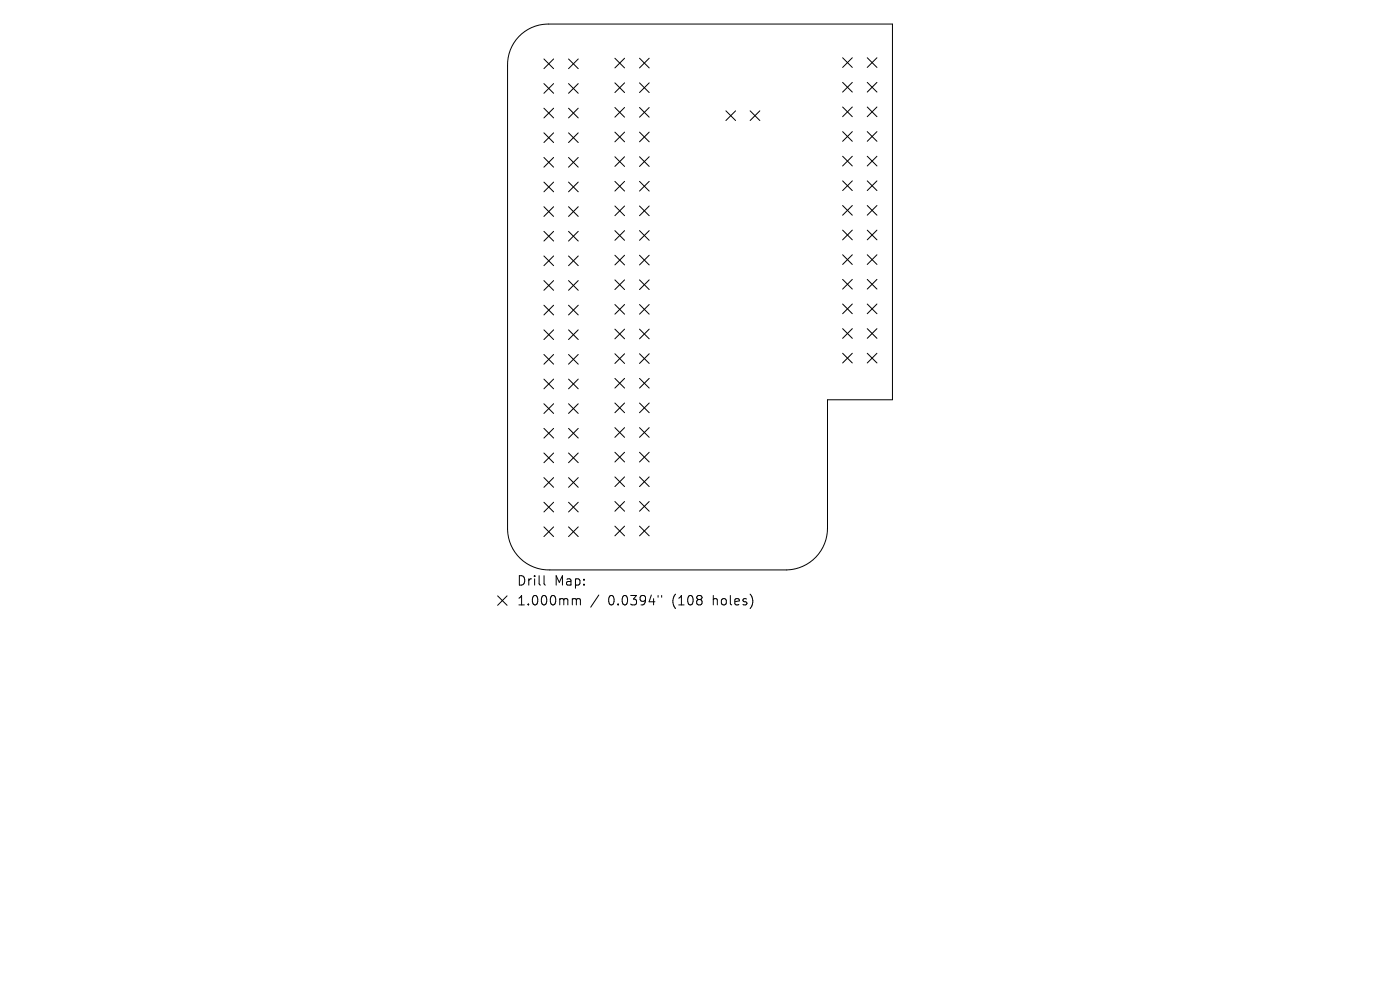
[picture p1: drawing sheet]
<svg xmlns="http://www.w3.org/2000/svg" width="297mm" height="210mm" viewBox="0 0 297 210" stroke-linecap="round" stroke-linejoin="round" font-family="sans-serif">
<defs><g id="words">
<g font-size="2.8">
<text x="109.6" y="124.5">Drill</text>
<text x="117.5" y="124.5">Map:</text>
<text x="109.6" y="128.7">1.000mm</text>
<text x="128.8" y="128.7">0.0394&quot;</text>
<text x="142.4" y="128.7">(108</text>
<text x="151.1" y="128.7">holes)</text>
</g>
</g></defs>
<g fill="none" stroke="#000" stroke-width=".21">
<path d="M110 7.8a8.6 8.6 0 0 1 6.4-2.7h72.9v79.7h-13.8v27.2a8.8 8.8 0 0 1-8.7 8.9h-50.2a8.8 8.8 0 0 1-8.9-8.7v-98.2a8.6 8.6 0 0 1 2.3-6.2zM115.4 12.5l2 2.1M115.4 17.7l2 2.1M117.4 12.5l-2 2.1M117.4 17.7l-2 2.1M120.6 17.7l2.1 2.1M120.6 12.5l2.1 2.1M122.7 12.5l-2.1 2.1M122.7 17.7l-2.1 2.1M130.4 12.4l2.1 2M130.4 17.6l2.1 2M132.5 12.4l-2.1 2"/>
<path d="M132.5 17.6l-2.1 2M135.7 17.6l2 2M135.7 12.4l2 2M137.7 12.4l-2 2M137.7 17.6l-2 2M178.8 12.3l2 2M178.8 17.5l2 2M180.8 12.3l-2 2M180.8 17.5l-2 2M184 17.5l2 2M184 12.3l2 2M186 12.3l-2 2"/>
<path d="M186 17.5l-2 2M115.4 23l2 2M115.4 28.2l2 2M115.4 33.4l2 2.1M115.4 38.6l2 2.1M117.4 23l-2 2M117.4 28.2l-2 2M117.4 33.4l-2 2.1M117.4 38.6l-2 2.1M120.6 23l2.1 2M120.6 28.2l2.1 2M120.6 33.4l2.1 2.1"/>
<path d="M120.6 38.6l2.1 2.1M122.7 23l-2.1 2M122.7 28.2l-2.1 2M122.7 33.4l-2.1 2.1M122.7 38.6l-2.1 2.1M130.4 22.8l2.1 2.1M130.4 28l2.1 2.1M130.4 33.3l2.1 2M130.4 38.5l2.1 2M132.5 22.8l-2.1 2.1M132.5 28l-2.1 2.1M132.5 33.3l-2.1 2"/>
<path d="M132.5 38.5l-2.1 2M135.7 22.8l2 2.1M135.7 28l2 2.1M135.7 38.5l2 2M135.7 33.3l2 2M137.7 22.8l-2 2.1M137.7 28l-2 2.1M137.7 33.3l-2 2M137.7 38.5l-2 2M154 23.5l2.1 2.1M156.1 23.5l-2.1 2.1M159.1 23.5l2.1 2.1"/>
<path d="M161.2 23.5l-2.1 2.1M178.8 22.7l2 2.1M178.8 27.9l2 2.1M178.8 33.1l2 2.1M178.8 38.4l2 2M180.8 22.7l-2 2.1M180.8 27.9l-2 2.1M180.8 33.1l-2 2.1M180.8 38.4l-2 2M184 27.9l2 2.1M184 33.1l2 2.1M184 38.4l2 2"/>
<path d="M184 22.7l2 2.1M186 22.7l-2 2.1M186 27.9l-2 2.1M186 33.1l-2 2.1M186 38.4l-2 2M115.4 43.9l2 2M115.4 49.1l2 2M115.4 54.3l2 2.1M115.4 59.5l2 2.1M117.4 43.9l-2 2M117.4 49.1l-2 2M117.4 54.3l-2 2.1"/>
<path d="M117.4 59.5l-2 2.1M120.6 49.1l2.1 2M120.6 54.3l2.1 2.1M120.6 59.5l2.1 2.1M120.6 43.9l2.1 2M122.7 43.9l-2.1 2M122.7 49.1l-2.1 2M122.7 54.3l-2.1 2.1M122.7 59.5l-2.1 2.1M130.4 43.7l2.1 2.1M130.4 48.9l2.1 2.1M130.4 54.1l2.1 2.1"/>
<path d="M130.4 59.4l2.1 2M132.5 43.7l-2.1 2.1M132.5 48.9l-2.1 2.1M132.5 54.1l-2.1 2.1M132.5 59.4l-2.1 2M135.7 43.7l2 2.1M135.7 48.9l2 2.1M135.7 59.4l2 2M135.7 54.1l2 2.1M137.7 43.7l-2 2.1M137.7 48.9l-2 2.1M137.7 54.1l-2 2.1"/>
<path d="M137.7 59.4l-2 2M178.8 43.6l2 2.1M178.8 48.8l2 2.1M178.8 54l2 2.1M178.8 59.3l2 2M180.8 43.6l-2 2.1M180.8 48.8l-2 2.1M180.8 54l-2 2.1M180.8 59.3l-2 2M184 48.8l2 2.1M184 54l2 2.1M184 59.3l2 2"/>
<path d="M184 43.6l2 2.1M186 43.6l-2 2.1M186 48.8l-2 2.1M186 54l-2 2.1M186 59.3l-2 2M115.4 64.7l2 2.1M115.4 70l2 2M115.4 75.2l2 2.1M117.4 64.7l-2 2.1M117.4 70l-2 2M117.4 75.2l-2 2.1M120.6 70l2.1 2"/>
<path d="M120.6 75.2l2.1 2.1M120.6 64.7l2.1 2.1M122.7 64.7l-2.1 2.1M122.7 70l-2.1 2M122.7 75.2l-2.1 2.1M130.4 64.6l2.1 2.1M130.4 69.8l2.1 2.1M130.4 75l2.1 2.1M132.5 64.6l-2.1 2.1M132.5 69.8l-2.1 2.1M132.5 75l-2.1 2.1M135.7 64.6l2 2.1"/>
<path d="M135.7 69.8l2 2.1M135.7 75l2 2.1M137.7 64.6l-2 2.1M137.7 69.8l-2 2.1M137.7 75l-2 2.1M178.8 64.5l2 2M178.8 69.7l2 2.1M178.8 74.9l2 2.1M180.8 64.5l-2 2M180.8 69.7l-2 2.1M180.8 74.9l-2 2.1M184 69.7l2 2.1"/>
<path d="M184 74.9l2 2.1M184 64.5l2 2M186 69.7l-2 2.1M186 64.5l-2 2M186 74.9l-2 2.1M115.4 80.4l2 2.1M115.4 85.6l2 2.1M115.4 90.9l2 2M115.4 96.1l2 2.1M117.4 80.4l-2 2.1M117.4 85.6l-2 2.1M117.4 90.9l-2 2"/>
<path d="M117.4 96.1l-2 2.1M120.6 80.4l2.1 2.1M120.6 90.9l2.1 2M120.6 96.1l2.1 2.1M120.6 85.6l2.1 2.1M122.7 80.4l-2.1 2.1M122.7 85.6l-2.1 2.1M122.7 90.9l-2.1 2M122.7 96.1l-2.1 2.1M130.4 80.3l2.1 2M130.4 85.5l2.1 2M130.4 90.7l2.1 2.1"/>
<path d="M130.4 95.9l2.1 2.1M132.5 80.3l-2.1 2M132.5 85.5l-2.1 2M132.5 90.7l-2.1 2.1M132.5 95.9l-2.1 2.1M135.7 80.3l2 2M135.7 85.5l2 2M135.7 90.7l2 2.1M135.7 95.9l2 2.1M137.7 80.3l-2 2M137.7 85.5l-2 2M137.7 90.7l-2 2.1"/>
<path d="M137.7 95.9l-2 2.1M115.4 101.3l2 2.1M115.4 106.5l2 2.1M115.4 111.8l2 2M117.4 101.3l-2 2.1M117.4 106.5l-2 2.1M117.4 111.8l-2 2M120.6 101.3l2.1 2.1M120.6 111.8l2.1 2M120.6 106.5l2.1 2.1M122.7 101.3l-2.1 2.1M122.7 106.5l-2.1 2.1"/>
<path d="M122.7 111.8l-2.1 2M130.4 101.2l2.1 2M130.4 106.4l2.1 2M130.4 111.6l2.1 2.1M132.5 101.2l-2.1 2M132.5 106.4l-2.1 2M132.5 111.6l-2.1 2.1M135.7 101.2l2 2M135.7 106.4l2 2M135.7 111.6l2 2.1M137.7 101.2l-2 2M137.7 106.4l-2 2"/>
<path d="M137.7 111.6l-2 2.1M105.6 126.4l2 2M107.6 126.4l-2 2M115.4 122.1v1.7l.3 .3M121.7 127l.5 .1 .1 .2M122.3 127.3l.3-.3 .4 .1 .1 1.2M122.3 127.3v1M127 126.2l-1.7 2.6M139.6 126.3v.4M140.4 126.3v.4M148.8 126.5v.5M148.8 127.4v.7"/>
<path d="M159.4 126.4l.3 1-.3 1.3"/>
</g>
<use href="#words"/>
</svg>
